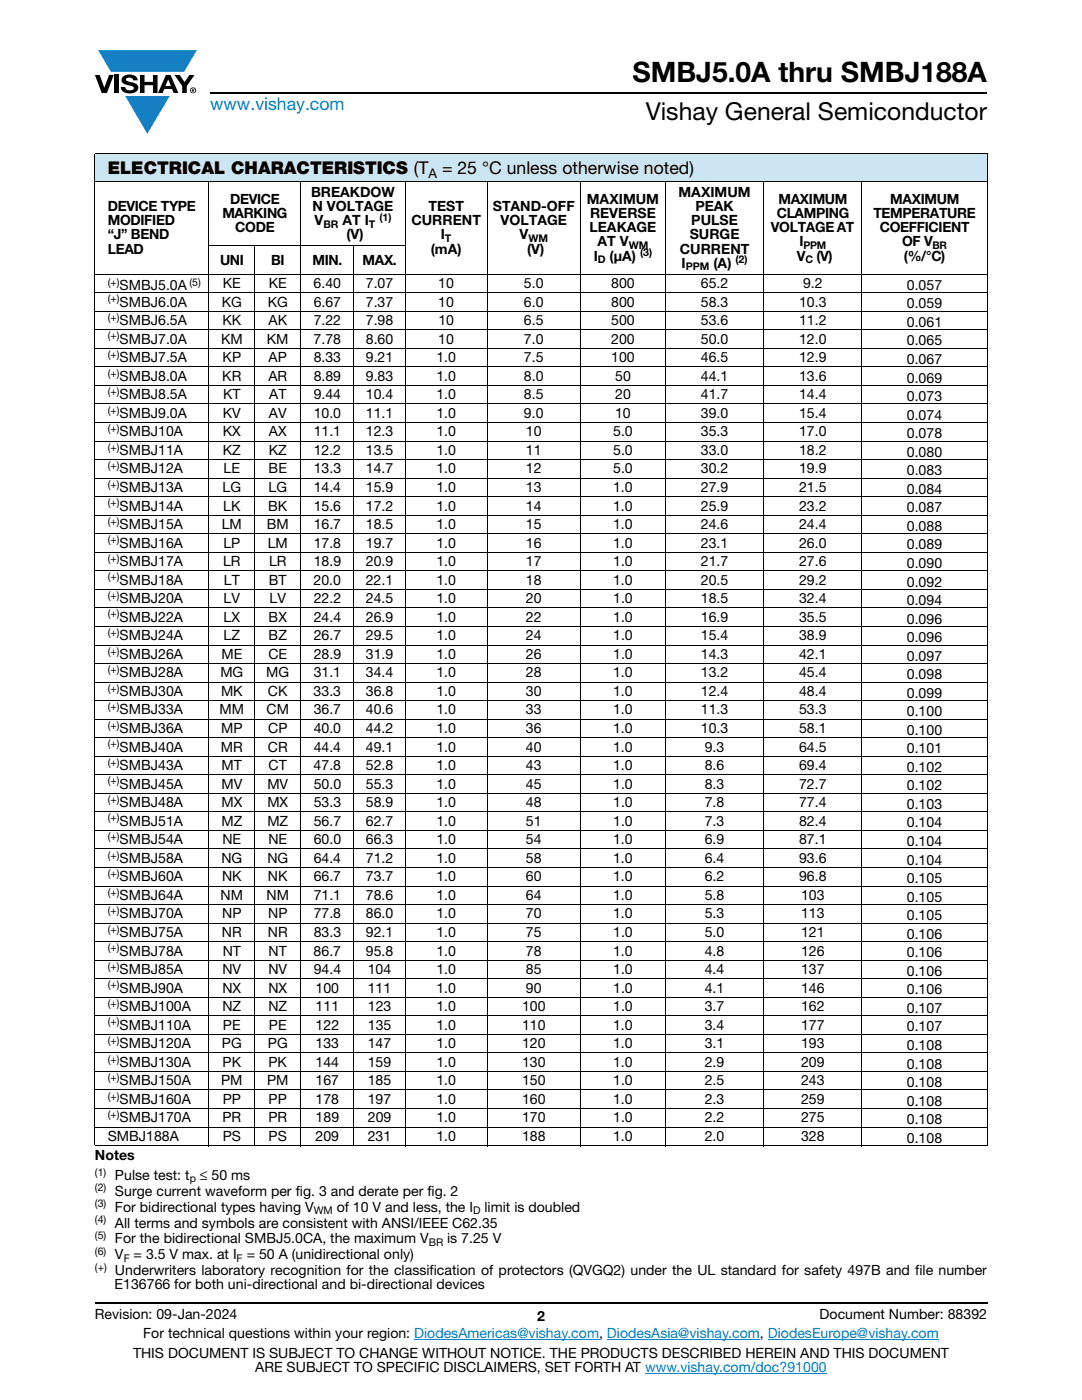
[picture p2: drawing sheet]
<svg xmlns="http://www.w3.org/2000/svg" width="216mm" height="279mm" viewBox="0 0 216 279" stroke-linecap="round" stroke-linejoin="round" font-family="sans-serif">
<defs><g id="words">
<text font-size="5.6" x="126.2" y="16.4">SMBJ5.0A thru SMBJ188A</text>
<text font-size="4.9" x="128.8" y="24">Vishay General Semiconductor</text>
<text font-size="3.5" fill="#007ec4" x="42" y="21.9">www.vishay.com</text>
<g font-size="3.5">
<text x="21.5" y="34.8">ELECTRICAL CHARACTERISTICS (T</text>
<text x="88.2" y="34.8">= 25 °C unless otherwise noted)</text>
</g>
<g font-size="2.8">
<text x="45.9" y="40.7">DEVICE</text>
<text x="62.1" y="39.3">BREAKDOW</text>
<text x="117.1" y="40.7">MAXIMUM</text>
<text x="135.4" y="39.3">MAXIMUM</text>
<text x="155.3" y="40.7">MAXIMUM</text>
<text x="177.6" y="40.7">MAXIMUM</text>
<text x="21.5" y="42.1">DEVICE TYPE</text>
<text x="21.5" y="45">MODIFIED</text>
<text x="21.5" y="47.8">“J” BEND</text>
<text x="44.4" y="43.6">MARKING</text>
<text x="46.9" y="46.4">CODE</text>
<text x="62.4" y="42.1">N VOLTAGE</text>
<text x="62.8" y="45">V</text>
<text x="68.3" y="45">AT I</text>
<text x="69.1" y="47.8">(V)</text>
<text x="82.1" y="45">CURRENT</text>
<text x="85.5" y="42.1">TEST</text>
<text x="88" y="47.8">I</text>
<text x="98.3" y="42.1">STAND-OFF</text>
<text x="99.9" y="45">VOLTAGE</text>
<text x="103.7" y="47.8">V</text>
<text x="117.6" y="46.4">LEAKAGE</text>
<text x="117.7" y="43.6">REVERSE</text>
<text x="137.6" y="47.8">SURGE</text>
<text x="137.9" y="45">PULSE</text>
<text x="138.7" y="42.1">PEAK</text>
<text x="153.8" y="46.4">VOLTAGE AT</text>
<text x="155" y="43.6">CLAMPING</text>
<text x="174.3" y="43.6">TEMPERATURE</text>
<text x="175.6" y="46.4">COEFFICIENT</text>
<text x="21.5" y="50.6">LEAD</text>
<text x="43.9" y="52.8">UNI</text>
<text x="54.1" y="52.8">BI</text>
<text x="62.4" y="52.8">MIN.</text>
<text x="72.3" y="52.8">MAX.</text>
<text x="86" y="50.6">(mA)</text>
<text x="105.2" y="50.6">(V)</text>
<text x="118.5" y="52">I</text>
<text x="119.2" y="49.2">AT V</text>
<text x="121.6" y="52">(μA)</text>
<text x="135.7" y="50.6">CURRENT</text>
<text x="136" y="53.4">I</text>
<text x="142.4" y="53.4">(A)</text>
<text x="159" y="52">V</text>
<text x="159.6" y="49.2">I</text>
<text x="162.9" y="52">(V)</text>
<text x="180" y="49.2">OF V</text>
<text x="180.4" y="52">(%/°C)</text>
<text x="23.9" y="57.8">SMBJ5.0A</text>
<text x="44.4" y="57.5">KE</text>
<text x="53.6" y="57.5">KE</text>
<text x="62.6" y="57.5">6.40</text>
<text x="73" y="57.5">7.07</text>
<text x="87.5" y="57.5">10</text>
<text x="104.5" y="57.5">5.0</text>
<text x="122" y="57.5">800</text>
<text x="139.8" y="57.5">65.2</text>
<text x="160.2" y="57.5">9.2</text>
<text x="181" y="57.8">0.057</text>
<text x="23.9" y="61.2">SMBJ6.0A</text>
<text x="23.9" y="64.9">SMBJ6.5A</text>
<text x="44.2" y="61.2">KG</text>
<text x="44.4" y="64.9">KK</text>
<text x="53.4" y="61.2">KG</text>
<text x="53.6" y="64.9">AK</text>
<text x="62.6" y="61.2">6.67</text>
<text x="62.6" y="64.9">7.22</text>
<text x="73" y="61.2">7.37</text>
<text x="73" y="64.9">7.98</text>
<text x="87.5" y="61.2">10</text>
<text x="87.5" y="64.9">10</text>
<text x="104.5" y="61.2">6.0</text>
<text x="104.5" y="64.9">6.5</text>
<text x="122" y="61.2">800</text>
<text x="122" y="64.9">500</text>
<text x="139.8" y="61.2">58.3</text>
<text x="139.9" y="64.9">53.6</text>
<text x="159.4" y="61.2">10.3</text>
<text x="159.5" y="64.9">11.2</text>
<text x="181" y="61.5">0.059</text>
<text x="181" y="65.2">0.061</text>
<text x="23.9" y="68.6">SMBJ7.0A</text>
<text x="44.1" y="68.6">KM</text>
<text x="53.3" y="68.6">KM</text>
<text x="62.6" y="68.6">7.78</text>
<text x="73" y="68.6">8.60</text>
<text x="87.5" y="68.6">10</text>
<text x="104.5" y="68.6">7.0</text>
<text x="122" y="68.6">200</text>
<text x="139.8" y="68.6">50.0</text>
<text x="159.4" y="68.6">12.0</text>
<text x="181" y="68.9">0.065</text>
<text x="23.9" y="72.3">SMBJ7.5A</text>
<text x="23.9" y="76">SMBJ8.0A</text>
<text x="44.4" y="76">KR</text>
<text x="44.4" y="72.3">KP</text>
<text x="53.6" y="76">AR</text>
<text x="53.6" y="72.3">AP</text>
<text x="62.6" y="72.3">8.33</text>
<text x="62.6" y="76">8.89</text>
<text x="73" y="76">9.83</text>
<text x="73" y="72.3">9.21</text>
<text x="87.1" y="76">1.0</text>
<text x="87.1" y="72.3">1.0</text>
<text x="104.5" y="76">8.0</text>
<text x="104.5" y="72.3">7.5</text>
<text x="122" y="72.3">100</text>
<text x="122.7" y="76">50</text>
<text x="139.8" y="76">44.1</text>
<text x="139.9" y="72.3">46.5</text>
<text x="159.4" y="76">13.6</text>
<text x="159.5" y="72.3">12.9</text>
<text x="181" y="72.6">0.067</text>
<text x="181" y="76.3">0.069</text>
<text x="23.9" y="79.7">SMBJ8.5A</text>
<text x="23.9" y="83.4">SMBJ9.0A</text>
<text x="44.5" y="83.4">KV</text>
<text x="44.5" y="79.7">KT</text>
<text x="53.7" y="83.4">AV</text>
<text x="53.7" y="79.7">AT</text>
<text x="62.6" y="83.4">10.0</text>
<text x="62.6" y="79.7">9.44</text>
<text x="73" y="83.4">11.1</text>
<text x="73" y="79.7">10.4</text>
<text x="87.1" y="83.4">1.0</text>
<text x="87.1" y="79.7">1.0</text>
<text x="104.5" y="83.4">9.0</text>
<text x="104.5" y="79.7">8.5</text>
<text x="122.7" y="83.4">10</text>
<text x="122.7" y="79.7">20</text>
<text x="139.8" y="83.4">39.0</text>
<text x="139.9" y="79.7">41.7</text>
<text x="159.4" y="83.4">15.4</text>
<text x="159.4" y="79.7">14.4</text>
<text x="181" y="80">0.073</text>
<text x="181" y="83.7">0.074</text>
<text x="23.9" y="87.1">SMBJ10A</text>
<text x="44.5" y="87.1">KX</text>
<text x="53.7" y="87.1">AX</text>
<text x="62.6" y="87.1">11.1</text>
<text x="73" y="87.1">12.3</text>
<text x="87.1" y="87.1">1.0</text>
<text x="104.9" y="87.1">10</text>
<text x="122.3" y="87.1">5.0</text>
<text x="139.9" y="87.1">35.3</text>
<text x="159.5" y="87.1">17.0</text>
<text x="181" y="87.4">0.078</text>
<text x="23.9" y="90.8">SMBJ11A</text>
<text x="23.9" y="94.5">SMBJ12A</text>
<text x="44.5" y="90.8">KZ</text>
<text x="44.6" y="94.5">LE</text>
<text x="53.6" y="94.5">BE</text>
<text x="53.6" y="90.8">KZ</text>
<text x="62.6" y="90.8">12.2</text>
<text x="62.6" y="94.5">13.3</text>
<text x="73" y="90.8">13.5</text>
<text x="73" y="94.5">14.7</text>
<text x="87.1" y="90.8">1.0</text>
<text x="87.1" y="94.5">1.0</text>
<text x="104.9" y="90.8">11</text>
<text x="105" y="94.5">12</text>
<text x="122.3" y="90.8">5.0</text>
<text x="122.3" y="94.5">5.0</text>
<text x="139.9" y="90.8">33.0</text>
<text x="139.9" y="94.5">30.2</text>
<text x="159.5" y="94.5">19.9</text>
<text x="159.5" y="90.8">18.2</text>
<text x="181" y="91.1">0.080</text>
<text x="181" y="94.8">0.083</text>
<text x="23.9" y="98.2">SMBJ13A</text>
<text x="23.9" y="101.9">SMBJ14A</text>
<text x="44.4" y="98.2">LG</text>
<text x="44.5" y="101.9">LK</text>
<text x="53.5" y="101.9">BK</text>
<text x="53.6" y="98.2">LG</text>
<text x="62.6" y="101.9">15.6</text>
<text x="62.6" y="98.2">14.4</text>
<text x="73" y="101.9">17.2</text>
<text x="73" y="98.2">15.9</text>
<text x="87.1" y="101.9">1.0</text>
<text x="87.1" y="98.2">1.0</text>
<text x="104.9" y="101.9">14</text>
<text x="104.9" y="98.2">13</text>
<text x="122.3" y="101.9">1.0</text>
<text x="122.3" y="98.2">1.0</text>
<text x="139.8" y="101.9">25.9</text>
<text x="139.9" y="98.2">27.9</text>
<text x="159.4" y="101.9">23.2</text>
<text x="159.5" y="98.2">21.5</text>
<text x="181" y="98.5">0.084</text>
<text x="23.9" y="105.6">SMBJ15A</text>
<text x="44.2" y="105.6">LM</text>
<text x="53.2" y="105.6">BM</text>
<text x="62.6" y="105.6">16.7</text>
<text x="73" y="105.6">18.5</text>
<text x="87.1" y="105.6">1.0</text>
<text x="104.9" y="105.6">15</text>
<text x="122.3" y="105.6">1.0</text>
<text x="139.8" y="105.6">24.6</text>
<text x="159.4" y="105.6">24.4</text>
<text x="181" y="102.2">0.087</text>
<text x="181" y="105.9">0.088</text>
<text x="23.9" y="109.3">SMBJ16A</text>
<text x="23.9" y="113">SMBJ17A</text>
<text x="44.5" y="113">LR</text>
<text x="44.6" y="109.3">LP</text>
<text x="53.4" y="109.3">LM</text>
<text x="53.7" y="113">LR</text>
<text x="62.6" y="109.3">17.8</text>
<text x="62.6" y="113">18.9</text>
<text x="73" y="109.3">19.7</text>
<text x="73" y="113">20.9</text>
<text x="87.1" y="109.3">1.0</text>
<text x="87.1" y="113">1.0</text>
<text x="104.9" y="109.3">16</text>
<text x="104.9" y="113">17</text>
<text x="122.3" y="109.3">1.0</text>
<text x="122.3" y="113">1.0</text>
<text x="139.8" y="109.3">23.1</text>
<text x="139.9" y="113">21.7</text>
<text x="159.4" y="109.3">26.0</text>
<text x="159.5" y="113">27.6</text>
<text x="181" y="109.6">0.089</text>
<text x="181" y="113.3">0.090</text>
<text x="23.9" y="116.7">SMBJ18A</text>
<text x="44.7" y="116.7">LT</text>
<text x="53.7" y="116.7">BT</text>
<text x="62.6" y="116.7">20.0</text>
<text x="73" y="116.7">22.1</text>
<text x="87.1" y="116.7">1.0</text>
<text x="104.9" y="116.7">18</text>
<text x="122.3" y="116.7">1.0</text>
<text x="139.8" y="116.7">20.5</text>
<text x="159.4" y="116.7">29.2</text>
<text x="181" y="117.1">0.092</text>
<text x="23.9" y="120.4">SMBJ20A</text>
<text x="23.9" y="124.1">SMBJ22A</text>
<text x="44.6" y="120.4">LV</text>
<text x="44.6" y="124.1">LX</text>
<text x="53.6" y="124.1">BX</text>
<text x="53.8" y="120.4">LV</text>
<text x="62.6" y="120.4">22.2</text>
<text x="62.6" y="124.1">24.4</text>
<text x="73" y="120.4">24.5</text>
<text x="73" y="124.1">26.9</text>
<text x="87.1" y="120.4">1.0</text>
<text x="87.1" y="124.1">1.0</text>
<text x="105" y="120.4">20</text>
<text x="105" y="124.1">22</text>
<text x="122.3" y="120.4">1.0</text>
<text x="122.3" y="124.1">1.0</text>
<text x="139.9" y="120.4">18.5</text>
<text x="139.9" y="124.1">16.9</text>
<text x="159.5" y="120.4">32.4</text>
<text x="159.5" y="124.1">35.5</text>
<text x="181" y="120.7">0.094</text>
<text x="181" y="124.4">0.096</text>
<text x="23.9" y="127.8">SMBJ24A</text>
<text x="23.9" y="131.5">SMBJ26A</text>
<text x="44.2" y="131.5">ME</text>
<text x="44.6" y="127.8">LZ</text>
<text x="53.6" y="131.5">CE</text>
<text x="53.6" y="127.8">BZ</text>
<text x="62.6" y="131.5">28.9</text>
<text x="62.6" y="127.8">26.7</text>
<text x="73" y="131.5">31.9</text>
<text x="73" y="127.8">29.5</text>
<text x="87.1" y="131.5">1.0</text>
<text x="87.1" y="127.8">1.0</text>
<text x="104.9" y="131.5">26</text>
<text x="105" y="127.8">24</text>
<text x="122.3" y="131.5">1.0</text>
<text x="122.3" y="127.8">1.0</text>
<text x="139.9" y="131.5">14.3</text>
<text x="139.9" y="127.8">15.4</text>
<text x="159.5" y="131.5">42.1</text>
<text x="159.5" y="127.8">38.9</text>
<text x="181" y="128.1">0.096</text>
<text x="181" y="131.8">0.097</text>
<text x="23.9" y="135.2">SMBJ28A</text>
<text x="44" y="135.2">MG</text>
<text x="53.1" y="135.2">MG</text>
<text x="62.6" y="135.2">31.1</text>
<text x="73" y="135.2">34.4</text>
<text x="87.1" y="135.2">1.0</text>
<text x="104.9" y="135.2">28</text>
<text x="122.3" y="135.2">1.0</text>
<text x="139.8" y="135.2">13.2</text>
<text x="159.4" y="135.2">45.4</text>
<text x="181" y="135.6">0.098</text>
<text x="23.9" y="138.9">SMBJ30A</text>
<text x="23.9" y="142.6">SMBJ33A</text>
<text x="43.8" y="142.6">MM</text>
<text x="44.1" y="138.9">MK</text>
<text x="53.2" y="142.6">CM</text>
<text x="53.5" y="138.9">CK</text>
<text x="62.6" y="138.9">33.3</text>
<text x="62.6" y="142.6">36.7</text>
<text x="73" y="138.9">36.8</text>
<text x="73" y="142.6">40.6</text>
<text x="87.1" y="138.9">1.0</text>
<text x="87.1" y="142.6">1.0</text>
<text x="104.9" y="138.9">30</text>
<text x="104.9" y="142.6">33</text>
<text x="122.3" y="138.9">1.0</text>
<text x="122.3" y="142.6">1.0</text>
<text x="139.8" y="138.9">12.4</text>
<text x="139.9" y="142.6">11.3</text>
<text x="159.4" y="138.9">48.4</text>
<text x="159.5" y="142.6">53.3</text>
<text x="181" y="139.2">0.099</text>
<text x="181" y="142.9">0.100</text>
<text x="23.9" y="146.3">SMBJ36A</text>
<text x="23.9" y="150">SMBJ40A</text>
<text x="44.1" y="150">MR</text>
<text x="44.1" y="146.3">MP</text>
<text x="53.5" y="150">CR</text>
<text x="53.5" y="146.3">CP</text>
<text x="62.6" y="146.3">40.0</text>
<text x="62.6" y="150">44.4</text>
<text x="73" y="146.3">44.2</text>
<text x="73" y="150">49.1</text>
<text x="87.1" y="150">1.0</text>
<text x="87.1" y="146.3">1.0</text>
<text x="104.9" y="150">40</text>
<text x="104.9" y="146.3">36</text>
<text x="122.3" y="150">1.0</text>
<text x="122.3" y="146.3">1.0</text>
<text x="139.8" y="146.3">10.3</text>
<text x="140.6" y="150">9.3</text>
<text x="159.4" y="150">64.5</text>
<text x="159.4" y="146.3">58.1</text>
<text x="181" y="146.6">0.100</text>
<text x="23.9" y="153.7">SMBJ43A</text>
<text x="44.2" y="153.7">MT</text>
<text x="53.6" y="153.7">CT</text>
<text x="62.6" y="153.7">47.8</text>
<text x="73" y="153.7">52.8</text>
<text x="87.1" y="153.7">1.0</text>
<text x="104.9" y="153.7">43</text>
<text x="122.3" y="153.7">1.0</text>
<text x="140.6" y="153.7">8.6</text>
<text x="159.4" y="153.7">69.4</text>
<text x="181" y="150.3">0.101</text>
<text x="181" y="154.1">0.102</text>
<text x="23.9" y="157.4">SMBJ45A</text>
<text x="23.9" y="161.1">SMBJ48A</text>
<text x="44.2" y="157.4">MV</text>
<text x="44.2" y="161.1">MX</text>
<text x="53.4" y="157.4">MV</text>
<text x="53.4" y="161.1">MX</text>
<text x="62.6" y="157.4">50.0</text>
<text x="62.6" y="161.1">53.3</text>
<text x="73" y="157.4">55.3</text>
<text x="73" y="161.1">58.9</text>
<text x="87.1" y="157.4">1.0</text>
<text x="87.1" y="161.1">1.0</text>
<text x="105" y="157.4">45</text>
<text x="105" y="161.1">48</text>
<text x="122.3" y="157.4">1.0</text>
<text x="122.3" y="161.1">1.0</text>
<text x="140.6" y="157.4">8.3</text>
<text x="140.6" y="161.1">7.8</text>
<text x="159.5" y="157.4">72.7</text>
<text x="159.5" y="161.1">77.4</text>
<text x="181" y="157.7">0.102</text>
<text x="181" y="161.4">0.103</text>
<text x="23.9" y="164.8">SMBJ51A</text>
<text x="44.2" y="164.8">MZ</text>
<text x="53.4" y="164.8">MZ</text>
<text x="62.6" y="164.8">56.7</text>
<text x="73" y="164.8">62.7</text>
<text x="87.1" y="164.8">1.0</text>
<text x="105" y="164.8">51</text>
<text x="122.3" y="164.8">1.0</text>
<text x="140.6" y="164.8">7.3</text>
<text x="159.5" y="164.8">82.4</text>
<text x="181" y="165.1">0.104</text>
<text x="23.9" y="168.5">SMBJ54A</text>
<text x="23.9" y="172.2">SMBJ58A</text>
<text x="44.2" y="172.2">NG</text>
<text x="44.4" y="168.5">NE</text>
<text x="53.3" y="172.2">NG</text>
<text x="53.6" y="168.5">NE</text>
<text x="62.6" y="172.2">64.4</text>
<text x="62.6" y="168.5">60.0</text>
<text x="73" y="172.2">71.2</text>
<text x="73" y="168.5">66.3</text>
<text x="87.1" y="172.2">1.0</text>
<text x="87.1" y="168.5">1.0</text>
<text x="104.9" y="172.2">58</text>
<text x="104.9" y="168.5">54</text>
<text x="122.3" y="172.2">1.0</text>
<text x="122.3" y="168.5">1.0</text>
<text x="140.6" y="172.2">6.4</text>
<text x="140.6" y="168.5">6.9</text>
<text x="159.4" y="172.2">93.6</text>
<text x="159.5" y="168.5">87.1</text>
<text x="181" y="168.8">0.104</text>
<text x="181" y="172.6">0.104</text>
<text x="23.9" y="175.9">SMBJ60A</text>
<text x="23.9" y="179.6">SMBJ64A</text>
<text x="44" y="179.6">NM</text>
<text x="44.3" y="175.9">NK</text>
<text x="53.2" y="179.6">NM</text>
<text x="53.5" y="175.9">NK</text>
<text x="62.6" y="175.9">66.7</text>
<text x="62.6" y="179.6">71.1</text>
<text x="73" y="175.9">73.7</text>
<text x="73" y="179.6">78.6</text>
<text x="87.1" y="175.9">1.0</text>
<text x="87.1" y="179.6">1.0</text>
<text x="104.9" y="175.9">60</text>
<text x="104.9" y="179.6">64</text>
<text x="122.3" y="175.9">1.0</text>
<text x="122.3" y="179.6">1.0</text>
<text x="140.6" y="175.9">6.2</text>
<text x="140.6" y="179.6">5.8</text>
<text x="159.4" y="175.9">96.8</text>
<text x="159.8" y="179.6">103</text>
<text x="181" y="176.2">0.105</text>
<text x="181" y="179.9">0.105</text>
<text x="23.9" y="183.3">SMBJ70A</text>
<text x="44.3" y="183.3">NP</text>
<text x="53.5" y="183.3">NP</text>
<text x="62.6" y="183.3">77.8</text>
<text x="73" y="183.3">86.0</text>
<text x="87.1" y="183.3">1.0</text>
<text x="104.9" y="183.3">70</text>
<text x="122.3" y="183.3">1.0</text>
<text x="140.6" y="183.3">5.3</text>
<text x="159.9" y="183.3">113</text>
<text x="181" y="183.6">0.105</text>
<text x="23.9" y="187">SMBJ75A</text>
<text x="23.9" y="190.7">SMBJ78A</text>
<text x="44.3" y="187">NR</text>
<text x="44.4" y="190.7">NT</text>
<text x="53.5" y="187">NR</text>
<text x="53.6" y="190.7">NT</text>
<text x="62.6" y="190.7">86.7</text>
<text x="62.6" y="187">83.3</text>
<text x="73" y="190.7">95.8</text>
<text x="73" y="187">92.1</text>
<text x="87.1" y="190.7">1.0</text>
<text x="87.1" y="187">1.0</text>
<text x="104.9" y="190.7">78</text>
<text x="105" y="187">75</text>
<text x="122.3" y="190.7">1.0</text>
<text x="122.3" y="187">1.0</text>
<text x="140.6" y="190.7">4.8</text>
<text x="140.6" y="187">5.0</text>
<text x="159.8" y="190.7">126</text>
<text x="159.9" y="187">121</text>
<text x="181" y="187.3">0.106</text>
<text x="181" y="191.1">0.106</text>
<text x="23.9" y="194.4">SMBJ85A</text>
<text x="44.4" y="194.4">NV</text>
<text x="53.6" y="194.4">NV</text>
<text x="62.6" y="194.4">94.4</text>
<text x="73.4" y="194.4">104</text>
<text x="87.1" y="194.4">1.0</text>
<text x="104.9" y="194.4">85</text>
<text x="122.3" y="194.4">1.0</text>
<text x="140.6" y="194.4">4.4</text>
<text x="159.9" y="194.4">137</text>
<text x="181" y="194.8">0.106</text>
<text x="23.9" y="198.1">SMBJ90A</text>
<text x="23.9" y="201.8">SMBJ100A</text>
<text x="44.4" y="198.1">NX</text>
<text x="44.4" y="201.8">NZ</text>
<text x="53.6" y="198.1">NX</text>
<text x="53.6" y="201.8">NZ</text>
<text x="63" y="198.1">100</text>
<text x="63" y="201.8">111</text>
<text x="73.4" y="198.1">111</text>
<text x="73.4" y="201.8">123</text>
<text x="87.1" y="198.1">1.0</text>
<text x="87.1" y="201.8">1.0</text>
<text x="104.2" y="201.8">100</text>
<text x="104.9" y="198.1">90</text>
<text x="122.3" y="198.1">1.0</text>
<text x="122.4" y="201.8">1.0</text>
<text x="140.6" y="198.1">4.1</text>
<text x="140.6" y="201.8">3.7</text>
<text x="159.9" y="198.1">146</text>
<text x="159.9" y="201.8">162</text>
<text x="181" y="198.4">0.106</text>
<text x="181" y="202.1">0.107</text>
<text x="23.9" y="205.5">SMBJ110A</text>
<text x="23.9" y="209.2">SMBJ120A</text>
<text x="44.3" y="209.2">PG</text>
<text x="44.5" y="205.5">PE</text>
<text x="53.5" y="209.2">PG</text>
<text x="53.7" y="205.5">PE</text>
<text x="63" y="209.2">133</text>
<text x="63" y="205.5">122</text>
<text x="73.4" y="209.2">147</text>
<text x="73.4" y="205.5">135</text>
<text x="87.1" y="209.2">1.0</text>
<text x="87.1" y="205.5">1.0</text>
<text x="104.2" y="209.2">120</text>
<text x="104.2" y="205.5">110</text>
<text x="122.3" y="209.2">1.0</text>
<text x="122.3" y="205.5">1.0</text>
<text x="140.6" y="209.2">3.1</text>
<text x="140.6" y="205.5">3.4</text>
<text x="159.9" y="209.2">193</text>
<text x="159.9" y="205.5">177</text>
<text x="181" y="205.8">0.107</text>
<text x="181" y="209.5">0.108</text>
<text x="23.9" y="212.9">SMBJ130A</text>
<text x="44.4" y="212.9">PK</text>
<text x="53.6" y="212.9">PK</text>
<text x="63" y="212.9">144</text>
<text x="73.4" y="212.9">159</text>
<text x="87.1" y="212.9">1.0</text>
<text x="104.2" y="212.9">130</text>
<text x="122.3" y="212.9">1.0</text>
<text x="140.6" y="212.9">2.9</text>
<text x="159.9" y="212.9">209</text>
<text x="181" y="213.3">0.108</text>
<text x="23.9" y="216.6">SMBJ150A</text>
<text x="23.9" y="220.3">SMBJ160A</text>
<text x="44.1" y="216.6">PM</text>
<text x="44.4" y="220.3">PP</text>
<text x="53.3" y="216.6">PM</text>
<text x="53.6" y="220.3">PP</text>
<text x="63" y="216.6">167</text>
<text x="63" y="220.3">178</text>
<text x="73.4" y="220.3">197</text>
<text x="73.4" y="216.6">185</text>
<text x="87.1" y="220.3">1.0</text>
<text x="87.1" y="216.6">1.0</text>
<text x="104.2" y="220.3">160</text>
<text x="104.2" y="216.6">150</text>
<text x="122.3" y="220.3">1.0</text>
<text x="122.3" y="216.6">1.0</text>
<text x="140.6" y="220.3">2.3</text>
<text x="140.6" y="216.6">2.5</text>
<text x="159.9" y="220.3">259</text>
<text x="159.9" y="216.6">243</text>
<text x="181" y="216.9">0.108</text>
<text x="181" y="220.6">0.108</text>
<text x="21.5" y="227.7">SMBJ188A</text>
<text x="23.9" y="224">SMBJ170A</text>
<text x="44.4" y="224">PR</text>
<text x="44.4" y="227.7">PS</text>
<text x="53.6" y="224">PR</text>
<text x="53.6" y="227.7">PS</text>
<text x="63" y="227.7">209</text>
<text x="63" y="224">189</text>
<text x="73.4" y="227.7">231</text>
<text x="73.4" y="224">209</text>
<text x="87.1" y="227.7">1.0</text>
<text x="87.1" y="224">1.0</text>
<text x="104.2" y="227.7">188</text>
<text x="104.2" y="224">170</text>
<text x="122.3" y="227.7">1.0</text>
<text x="122.3" y="224">1.0</text>
<text x="140.6" y="227.7">2.0</text>
<text x="140.6" y="224">2.2</text>
<text x="159.9" y="227.7">328</text>
<text x="159.9" y="224">275</text>
<text x="181" y="224.3">0.108</text>
<text x="18.9" y="231.6">Notes</text>
<text x="181" y="228">0.108</text>
<text x="22.9" y="235.5">Pulse test: t</text>
<text x="22.9" y="238.6">Surge current waveform per fig. 3 and derate per fig. 2</text>
<text x="39.9" y="235.5">≤ 50 ms</text>
<text x="22.9" y="241.8">For bidirectional types having V</text>
<text x="22.9" y="245">All terms and symbols are consistent with ANSI/IEEE C62.35</text>
<text x="67.2" y="241.8">of 10 V and less, the I</text>
<text x="96.7" y="241.8">limit is doubled</text>
<text x="22.9" y="248.2">For the bidirectional SMBJ5.0CA, the maximum V</text>
<text x="22.9" y="251.3">V</text>
<text x="26.7" y="251.3">= 3.5 V max. at I</text>
<text x="49.2" y="251.3">= 50 A (unidirectional only)</text>
<text x="89.2" y="248.2">is 7.25 V</text>
<text x="22.9" y="257.3">E136766 for both uni-directional and bi-directional devices</text>
<text x="22.9" y="254.5">Underwriters laboratory recognition for the classification of protectors (QVGQ2) under the UL standard for safety 497B and file number</text>
<text x="18.9" y="263.3">Revision: 09-Jan-2024</text>
<text x="107.2" y="263.6">2</text>
<text x="163.6" y="263.3">Document Number: 88392</text>
<text x="28.6" y="267.1">For technical questions within your region: DiodesAmericas@vishay.com, DiodesAsia@vishay.com, DiodesEurope@vishay.com</text>
<text x="26.5" y="271">THIS DOCUMENT IS SUBJECT TO CHANGE WITHOUT NOTICE. THE PRODUCTS DESCRIBED HEREIN AND THIS DOCUMENT</text>
<text x="50.9" y="273.8">ARE SUBJECT TO SPECIFIC DISCLAIMERS, SET FORTH AT www.vishay.com/doc?91000</text>
</g>
<text font-size="2.6" x="85.5" y="35.5">A</text>
<g font-size="2.1">
<text x="64.5" y="45.5">BR</text>
<text x="73.6" y="45.5">T</text>
<text x="75.7" y="44.1">(1)</text>
<text x="88.8" y="48.3">T</text>
<text x="105.5" y="48.3">WM</text>
<text x="119.3" y="52.5">D</text>
<text x="125.5" y="49.7">WM</text>
<text x="127.7" y="51.2">(3)</text>
<text x="136.8" y="53.9">PPM</text>
<text x="146.7" y="52.6">(2)</text>
<text x="160.3" y="49.7">PPM</text>
<text x="160.7" y="52.5">C</text>
<text x="186.1" y="49.7">BR</text>
<text x="21.5" y="57">(+)</text>
<text x="37.8" y="57">(5)</text>
<text x="21.5" y="60.3">(+)</text>
<text x="21.5" y="64">(+)</text>
<text x="21.5" y="67.7">(+)</text>
<text x="21.5" y="71.4">(+)</text>
<text x="21.5" y="75.1">(+)</text>
<text x="21.5" y="78.8">(+)</text>
<text x="21.5" y="82.5">(+)</text>
<text x="21.5" y="86.2">(+)</text>
<text x="21.5" y="89.9">(+)</text>
<text x="21.5" y="93.6">(+)</text>
<text x="21.5" y="97.3">(+)</text>
<text x="21.5" y="101">(+)</text>
<text x="21.5" y="104.7">(+)</text>
<text x="21.5" y="108.4">(+)</text>
<text x="21.5" y="112.1">(+)</text>
<text x="21.5" y="115.8">(+)</text>
<text x="21.5" y="119.5">(+)</text>
<text x="21.5" y="123.2">(+)</text>
<text x="21.5" y="126.9">(+)</text>
<text x="21.5" y="130.6">(+)</text>
<text x="21.5" y="134.3">(+)</text>
<text x="21.5" y="138">(+)</text>
<text x="21.5" y="141.7">(+)</text>
<text x="21.5" y="145.4">(+)</text>
<text x="21.5" y="149.1">(+)</text>
<text x="21.5" y="152.8">(+)</text>
<text x="21.5" y="156.5">(+)</text>
<text x="21.5" y="160.2">(+)</text>
<text x="21.5" y="163.9">(+)</text>
<text x="21.5" y="167.6">(+)</text>
<text x="21.5" y="171.3">(+)</text>
<text x="21.5" y="175">(+)</text>
<text x="21.5" y="178.8">(+)</text>
<text x="21.5" y="182.4">(+)</text>
<text x="21.5" y="186.1">(+)</text>
<text x="21.5" y="189.8">(+)</text>
<text x="21.5" y="193.5">(+)</text>
<text x="21.5" y="197.3">(+)</text>
<text x="21.5" y="200.9">(+)</text>
<text x="21.5" y="204.6">(+)</text>
<text x="21.5" y="208.3">(+)</text>
<text x="21.5" y="212">(+)</text>
<text x="21.5" y="215.8">(+)</text>
<text x="21.5" y="219.4">(+)</text>
<text x="21.5" y="223.1">(+)</text>
<text x="18.9" y="234.6">(1)</text>
<text x="18.9" y="237.8">(2)</text>
<text x="37.8" y="236">p</text>
<text x="18.9" y="241">(3)</text>
<text x="18.9" y="244.1">(4)</text>
<text x="62.6" y="242.3">WM</text>
<text x="94.4" y="242.3">D</text>
<text x="18.9" y="247.3">(5)</text>
<text x="18.9" y="250.5">(6)</text>
<text x="24.7" y="251.8">F</text>
<text x="47.2" y="251.8">F</text>
<text x="85.6" y="248.7">BR</text>
<text x="18.9" y="253.7">(+)</text>
</g>
</g></defs>
<g fill="#147fc3">
<path d="M19.6 10h19.7l-2.6 4.3h-1.1h-13.5z"/>
<path d="M25 19.2h8.9l-4.5 7.5z"/>
</g>
<g fill="#000">
<path d="M18.9 15h1l.9 2.5 1-2.5h.9l-1.4 3.6h-1zM22.9 15h.9v3.6h-.9zM24.6 15.3a2.1 2.1 0 0 1 2.8 .3l.1 .4h-.9a.79 .79 0 0 0-.7-.5 .79 .79 0 0 0-.8 .4l.3 .3 1 .2a1.08 1.08 0 0 1 1.2 1 1.08 1.08 0 0 1-1.1 1.2 1.73 1.73 0 0 1-2.4-1.2h.9a.96 .96 0 0 0 .8 .6 .96 .96 0 0 0 .9-.4 1.31 1.31 0 0 0-1.2-.6 1.03 1.03 0 0 1-1.1-.6 1.03 1.03 0 0 1 .2-1.1zM27.9 15h.9v1.3h1.7v-1.3h.9v3.6h-.9v-1.6h-1.7v1.6h-.9zM34.8 15h1.1l.9 1.4 1-1.4h1l-1.5 2.2v1.4h-.9v-1.4z"/>
<path d="M33.6 15.9l.5 1.3h-1.1zM33.1 15l-1.6 3.6h1l.3-.8h1.5l.3 .8h1l-1.6-3.6z"/>
<path d="M38.4 17.8h.2v.2h-.2zM38.3 17.7v.7h.1v-.3l.4 .3-.2-.3 .2-.2-.1-.2z"/>
<path d="M38.1 18a.46 .46 0 0 1 .9 0 .46 .46 0 0 1-.9 0zM37.9 18a.6 .6 0 0 0 1.2 0 .6 .6 0 0 0-1.2 0z"/>
</g>
<path d="M42 18.6h155M18.9 260h178.1" fill="none" stroke="#000" stroke-width=".36"/>
<path d="M82.6 267.3h36.9M121.1 267.3h30.5M128.7 274h36.3M153.2 267.3h34.1" fill="none" stroke="#007ec4" stroke-width=".2"/>
<path d="M18.9 30.7h178.1v5.5h-178.1z" fill="#cce5f3"/>
<g fill="#fff">
<path d="M172 54.7h25v3.7h-25z"/>
<path d="M172 58.4h25v3.7h-25z"/>
<path d="M172 62.1h25v3.7h-25z"/>
<path d="M172 65.8h25v3.7h-25z"/>
<path d="M172 69.5h25v3.7h-25z"/>
<path d="M172 73.2h25v3.7h-25z"/>
<path d="M172 76.9h25v3.7h-25z"/>
<path d="M172 80.6h25v3.7h-25z"/>
<path d="M172 84.3h25v3.7h-25z"/>
<path d="M172 88h25v3.7h-25z"/>
<path d="M172 91.7h25v3.7h-25z"/>
<path d="M172 95.4h25v3.7h-25z"/>
<path d="M172 99.1h25v3.7h-25z"/>
<path d="M172 102.8h25v3.7h-25z"/>
<path d="M172 106.5h25v3.7h-25z"/>
<path d="M172 110.2h25v3.7h-25z"/>
<path d="M172 113.9h25v3.7h-25z"/>
<path d="M172 117.6h25v3.7h-25z"/>
<path d="M172 121.3h25v3.7h-25z"/>
<path d="M172 125h25v3.7h-25z"/>
<path d="M172 128.7h25v3.7h-25z"/>
<path d="M172 132.4h25v3.7h-25z"/>
<path d="M172 136.1h25v3.7h-25z"/>
<path d="M172 139.8h25v3.7h-25z"/>
<path d="M172 143.5h25v3.7h-25z"/>
<path d="M172 147.2h25v3.7h-25z"/>
<path d="M172 150.9h25v3.7h-25z"/>
<path d="M172 154.6h25v3.7h-25z"/>
<path d="M172 158.3h25v3.7h-25z"/>
<path d="M172 162h25v3.7h-25z"/>
<path d="M172 165.7h25v3.7h-25z"/>
<path d="M172 169.4h25v3.7h-25z"/>
<path d="M172 173.1h25v3.7h-25z"/>
<path d="M172 176.8h25v3.7h-25z"/>
<path d="M172 180.5h25v3.7h-25z"/>
<path d="M172 184.2h25v3.7h-25z"/>
<path d="M172 187.9h25v3.7h-25z"/>
<path d="M172 191.6h25v3.7h-25z"/>
<path d="M172 195.3h25v3.7h-25z"/>
<path d="M172 199h25v3.7h-25z"/>
<path d="M172 202.7h25v3.7h-25z"/>
<path d="M172 206.4h25v3.7h-25z"/>
<path d="M172 210.1h25v3.7h-25z"/>
<path d="M172 213.8h25v3.7h-25z"/>
<path d="M172 217.5h25v3.7h-25z"/>
<path d="M172 221.2h25v3.7h-25z"/>
<path d="M172 224.9h25v3.7h-25z"/>
</g>
<g fill="none" stroke="#000" stroke-width=".2">
<path d="M18.9 30.7h178.1M18.9 36.2h178.1M18.9 30.8v197.7M41.7 36.1v192.6M60 36.1v192.6M80.9 36.1v192.6M97.2 36.1v192.6M115.8 36.1v192.6M132.8 36.1v192.6M152.4 36.1v192.6M172 36.1v192.6M197 30.8v197.7"/>
<path d="M18.9 54.7h178.1M18.9 58.4h178.1M41.6 49.1h39.3M50.8 49v179.7M70.6 49v179.7M18.9 62.1h178.1M18.9 65.8h178.1M18.9 69.5h178.1M18.9 73.2h178.1M18.9 76.9h178.1M18.9 80.6h178.1M18.9 84.3h178.1"/>
<path d="M18.9 88h178.1M18.9 91.7h178.1M18.9 95.4h178.1M18.9 99.1h178.1M18.9 102.8h178.1M18.9 106.5h178.1M18.9 110.2h178.1M18.9 113.9h178.1M18.9 117.6h178.1M18.9 121.3h178.1M18.9 125h178.1M18.9 128.7h178.1"/>
<path d="M18.9 132.4h178.1M18.9 136.1h178.1M18.9 139.8h178.1M18.9 143.5h178.1M18.9 147.2h178.1M18.9 150.9h178.1M18.9 154.6h178.1M18.9 158.3h178.1M18.9 162h178.1M18.9 165.7h178.1M18.9 169.4h178.1M18.9 173.1h178.1"/>
<path d="M18.9 176.8h178.1M18.9 180.5h178.1M18.9 184.2h178.1M18.9 187.9h178.1M18.9 191.6h178.1M18.9 195.3h178.1M18.9 199h178.1M18.9 202.7h178.1M18.9 206.4h178.1M18.9 210.1h178.1M18.9 213.8h178.1M18.9 217.5h178.1"/>
<path d="M18.9 221.2h178.1M18.9 224.9h178.1M18.9 228.6h178.1"/>
</g>
<use href="#words"/>
</svg>
